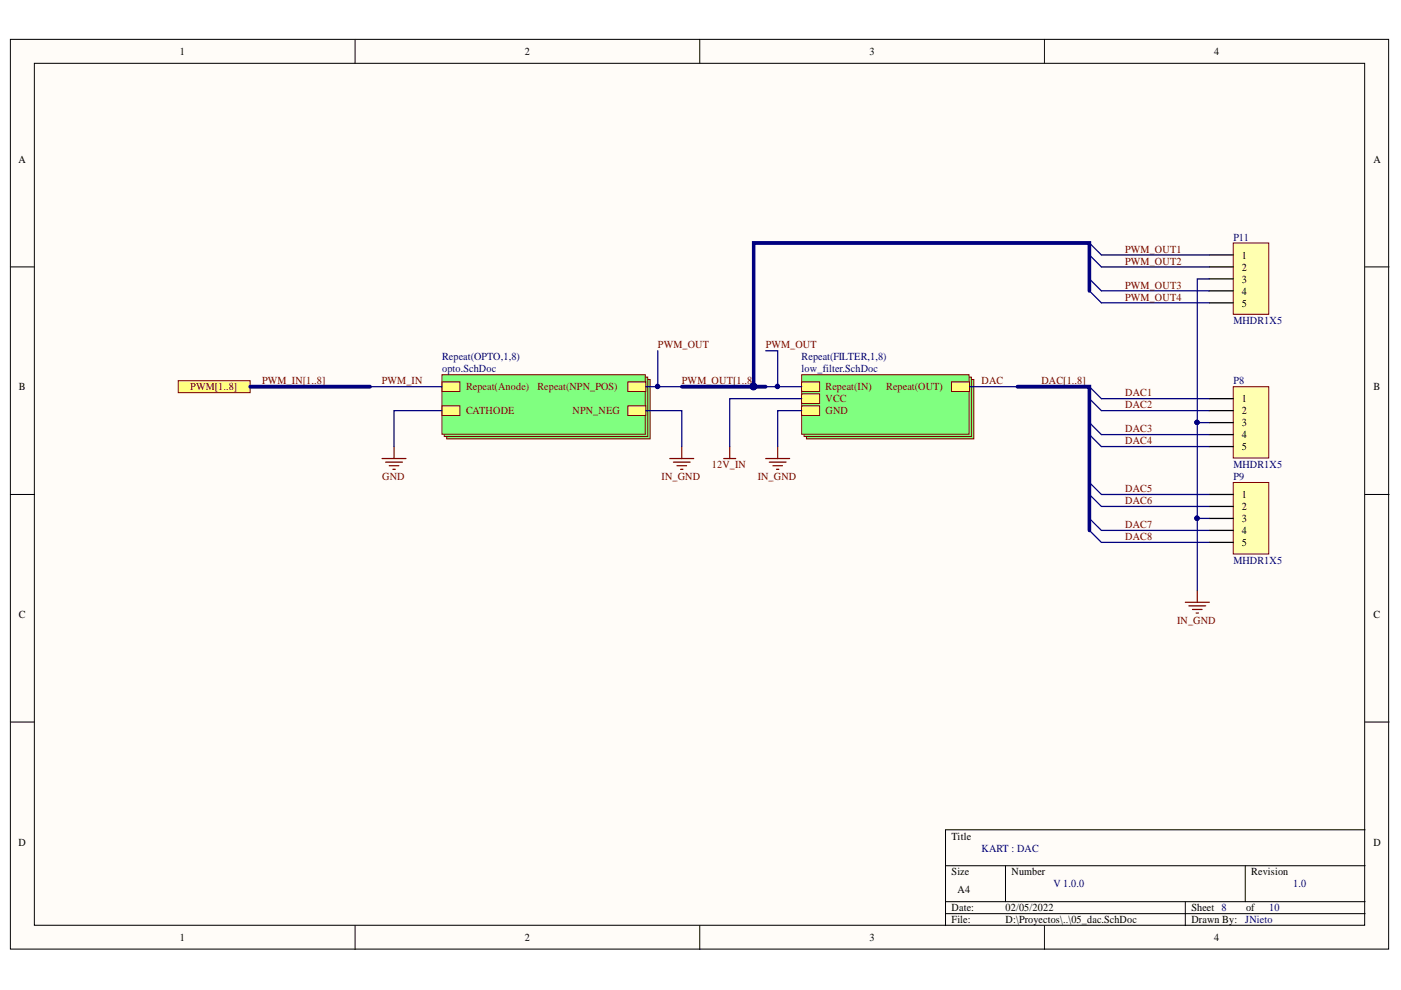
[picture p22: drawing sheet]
<svg xmlns="http://www.w3.org/2000/svg" width="297mm" height="210mm" viewBox="0 0 297 210" stroke-linecap="round" stroke-linejoin="round" font-family="sans-serif">
<defs><g id="words">
<g font-size="2.3">
<text x="38.2" y="11.7">1</text>
<text x="111.2" y="11.7">2</text>
<text x="184.3" y="11.7">3</text>
<text x="257.4" y="11.7">4</text>
<text x="3.9" y="34.5">A</text>
<text x="291.2" y="34.5">A</text>
<text x="263.3" y="54.9">1</text>
<text x="263.3" y="57.4">2</text>
<text x="263.3" y="59.9">3</text>
<text x="263.3" y="62.5">4</text>
<text x="263.3" y="65">5</text>
<text x="4" y="82.7">B</text>
<text x="291.2" y="82.7">B</text>
<text x="263.3" y="85.3">1</text>
<text x="263.3" y="87.8">2</text>
<text x="263.3" y="90.4">3</text>
<text x="263.3" y="92.9">4</text>
<text x="263.3" y="95.4">5</text>
<text x="263.3" y="105.7">1</text>
<text x="263.3" y="108.2">2</text>
<text x="263.3" y="110.7">3</text>
<text x="263.3" y="113.3">4</text>
<text x="263.3" y="115.8">5</text>
<text x="4" y="131">C</text>
<text x="291.2" y="131">C</text>
<text x="3.9" y="179.3">D</text>
<text x="201.8" y="178">Title</text>
<text x="291.2" y="179.3">D</text>
<text x="201.8" y="185.6">Size</text>
<text x="214.5" y="185.6">Number</text>
<text x="265.3" y="185.6">Revision</text>
<text x="203" y="189.4">A4</text>
<text x="201.8" y="193.2">Date:</text>
<text x="201.8" y="195.8">File:</text>
<text x="213.2" y="193.2">02/05/2022</text>
<text x="213.2" y="195.8">D:\Proyectos\..\05_dac.SchDoc</text>
<text x="252.6" y="193.2">Sheet 8</text>
<text x="252.6" y="195.8">Drawn By:</text>
<text x="264.2" y="193.2">of</text>
<text x="38.2" y="199.6">1</text>
<text x="111.2" y="199.6">2</text>
<text x="184.3" y="199.6">3</text>
<text x="257.4" y="199.6">4</text>
</g>
<g font-size="2.3" fill="#800000">
<text x="238.6" y="53.6">PWM_OUT1</text>
<text x="238.6" y="56.1">PWM_OUT2</text>
<text x="238.6" y="61.2">PWM_OUT3</text>
<text x="238.6" y="63.7">PWM_OUT4</text>
<text x="139.5" y="73.9">PWM_OUT</text>
<text x="162.3" y="73.9">PWM_OUT</text>
<text x="40.4" y="82.7">PWM[1..8]</text>
<text x="55.6" y="81.5">PWM_IN[1..8]</text>
<text x="81" y="81.5">PWM_IN</text>
<text x="98.8" y="82.7">Repeat(Anode)</text>
<text x="114" y="82.7">Repeat(NPN_POS)</text>
<text x="144.6" y="81.5">PWM_OUT[1..8]</text>
<text x="175" y="82.7">Repeat(IN)</text>
<text x="187.9" y="82.7">Repeat(OUT)</text>
<text x="208.1" y="81.5">DAC</text>
<text x="220.8" y="81.5">DAC[1..8]</text>
<text x="98.8" y="87.8">CATHODE</text>
<text x="121.4" y="87.8">NPN_NEG</text>
<text x="175" y="85.3">VCC</text>
<text x="175" y="87.8">GND</text>
<text x="238.6" y="84">DAC1</text>
<text x="238.6" y="86.6">DAC2</text>
<text x="238.6" y="91.6">DAC3</text>
<text x="238.6" y="94.2">DAC4</text>
<text x="81" y="101.8">GND</text>
<text x="140.3" y="101.8">IN_GND</text>
<text x="150.9" y="99.2">12V_IN</text>
<text x="160.7" y="101.8">IN_GND</text>
<text x="238.6" y="104.4">DAC5</text>
<text x="238.6" y="106.9">DAC6</text>
<text x="238.6" y="112">DAC7</text>
<text x="238.6" y="114.5">DAC8</text>
<text x="249.6" y="132.3">IN_GND</text>
</g>
<g font-size="2.3" fill="#000080">
<text x="261.5" y="51.1">P11</text>
<text x="261.5" y="68.8">MHDR1X5</text>
<text x="93.7" y="76.4">Repeat(OPTO,1,8)</text>
<text x="170" y="76.4">Repeat(FILTER,1,8)</text>
<text x="93.7" y="78.9">opto.SchDoc</text>
<text x="170" y="78.9">low_filter.SchDoc</text>
<text x="261.5" y="81.5">P8</text>
<text x="261.5" y="99.2">MHDR1X5</text>
<text x="261.5" y="101.8">P9</text>
<text x="261.5" y="119.6">MHDR1X5</text>
<text x="208.1" y="180.5">KART : DAC</text>
<text x="223.3" y="188.1">V 1.0.0</text>
<text x="274.2" y="188.1">1.0</text>
<text x="264" y="195.8">JNieto</text>
<text x="269.1" y="193.2">10</text>
</g>
</g></defs>
<g fill="#fffcf8" stroke="#000" stroke-width=".21">
<path d="M2.2 8.3h292.2v192.9h-292.2z"/>
<path d="M7.3 13.4h282v182.8h-282z"/>
</g>
<g fill="none" stroke="#000" stroke-width=".21">
<path d="M75.3 8.3v5.1M148.4 8.3v5.1M221.4 8.3v5.1M2.2 56.6h5.1M289.4 56.6h5.1M2.2 104.8h5.1M289.4 104.8h5.1M2.2 153.1h5.1M289.4 153.1h5.1M289.4 175.9h-88.9v20.4M75.3 196.3v5M148.4 196.3v5"/>
<path d="M200.5 183.6h88.9M200.5 191.2h88.9M200.5 193.7h88.9M213.2 183.6v7.6M221.4 196.3v5M251.3 191.2v5.1M264 183.6v7.6"/>
</g>
<path d="M37.8 80.7h15.2v2.6h-15.2z" fill-rule="evenodd" fill="#ffff80" stroke="#800000" stroke-width=".21"/>
<g fill="#80ff80" stroke="#800000" stroke-width=".21">
<path d="M94.7 80.5h43.1v12.6h-43.1z"/>
<path d="M94.2 80h43.1v12.5h-43.1z"/>
<path d="M93.7 79.4h43.1v12.7h-43.1z"/>
</g>
<path d="M133.1 86h3.8v2.1h-3.8z" fill-rule="evenodd" fill="#ffff80"/>
<path d="M133.1 86h3.8v2.1h-3.8z" fill="none" stroke="#800000" stroke-width=".21"/>
<path d="M133.1 81h3.8v2h-3.8z" fill-rule="evenodd" fill="#ffff80"/>
<path d="M133.1 81h3.8v2h-3.8z" fill="none" stroke="#800000" stroke-width=".21"/>
<path d="M93.7 86h3.8v2.1h-3.8z" fill-rule="evenodd" fill="#ffff80"/>
<path d="M93.7 86h3.8v2.1h-3.8z" fill="none" stroke="#800000" stroke-width=".21"/>
<path d="M93.7 81h3.8v2h-3.8z" fill-rule="evenodd" fill="#ffff80"/>
<path d="M93.7 81h3.8v2h-3.8z" fill="none" stroke="#800000" stroke-width=".21"/>
<path d="M81 97.2h5.1M81.8 98h3.5M82.5 98.7h2.1M83.3 99.5h.5M83.5 94.7v2.5M142 97.2h5.1M142.8 98h3.5M143.5 98.7h2.1M144.3 99.5h.5M144.5 94.7v2.5" fill="none" stroke="#800000" stroke-width=".26"/>
<g fill="#80ff80" stroke="#800000" stroke-width=".21">
<path d="M171 80.5h35.5v12.6h-35.5z"/>
<path d="M170.5 80h35.5v12.5h-35.5z"/>
<path d="M170 79.4h35.5v12.7h-35.5z"/>
</g>
<path d="M170 83.5h3.8v2h-3.8z" fill-rule="evenodd" fill="#ffff80"/>
<path d="M170 83.5h3.8v2h-3.8z" fill="none" stroke="#800000" stroke-width=".21"/>
<path d="M170 86h3.8v2.1h-3.8z" fill-rule="evenodd" fill="#ffff80"/>
<path d="M170 86h3.8v2.1h-3.8z" fill="none" stroke="#800000" stroke-width=".21"/>
<path d="M170 81h3.8v2h-3.8z" fill-rule="evenodd" fill="#ffff80"/>
<path d="M170 81h3.8v2h-3.8z" fill="none" stroke="#800000" stroke-width=".21"/>
<path d="M201.7 81h3.9v2h-3.9z" fill-rule="evenodd" fill="#ffff80"/>
<path d="M201.7 81h3.9v2h-3.9z" fill="none" stroke="#800000" stroke-width=".21"/>
<path d="M153.4 97.2h2.6M154.7 94.7v2.5M162.3 97.2h5.1M163.1 98h3.6M163.9 98.7h2M164.6 99.5h.5M164.9 94.7v2.5" fill="none" stroke="#800000" stroke-width=".26"/>
<path d="M231 82l2.5 2.5M231 84.5l2.5 2.6M231 89.6l2.5 2.5M231 92.1l2.5 2.6M231 102.3l2.5 2.5M231 104.8l2.5 2.6M231 109.9l2.5 2.6M231 112.5l2.5 2.5" fill="none" stroke="#000080" stroke-width=".26"/>
<path d="M261.5 51.5h7.5v15.1h-7.5z" fill="#ffffb0" stroke="#800000" stroke-width=".21"/>
<path d="M256.4 54.1h5.1M256.4 56.6h5.1M256.4 59.1h5.1M256.4 61.7h5.1M256.4 64.2h5.1" fill="none" stroke="#000" stroke-width=".26"/>
<path d="M261.5 82h7.5v15.1h-7.5z" fill="#ffffb0" stroke="#800000" stroke-width=".21"/>
<path d="M256.4 84.5h5.1M256.4 87.1h5.1M256.4 89.6h5.1M256.4 92.1h5.1M256.4 94.7h5.1" fill="none" stroke="#000" stroke-width=".26"/>
<path d="M261.5 102.3h7.5v15.2h-7.5z" fill="#ffffb0" stroke="#800000" stroke-width=".21"/>
<path d="M256.4 104.8h5.1M256.4 107.4h5.1M256.4 109.9h5.1M256.4 112.5h5.1M256.4 115h5.1" fill="none" stroke="#000" stroke-width=".26"/>
<path d="M251.3 127.7h5.1M252.1 128.5h3.5M252.8 129.2h2.1M253.6 130h.5M253.9 125.2v2.5" fill="none" stroke="#800000" stroke-width=".26"/>
<g fill="none" stroke="#000080" stroke-width=".26">
<path d="M231 51.5l2.5 2.6h22.9M231 54.1l2.5 2.5h22.9M231 59.1l2.5 2.6h22.9M256.4 59.1h-2.5v30.5M139.5 74.4v7.6h-2.6M162.3 74.4h2.6v7.6M231 61.7l2.5 2.5h22.9M78.5 82h15.2M93.7 87.1h-10.2v7.6M136.9 87.1h7.6v7.6M139.5 82h5M162.3 82h7.7"/>
<path d="M170 84.5h-15.3v10.2M170 87.1h-5.1v7.6M205.6 82h10.1M233.5 87.1h22.9M233.5 94.7h22.9M233.5 92.1h22.9M233.5 84.5h22.9M256.4 89.6h-2.5v35.6M233.5 107.4h22.9M233.5 112.5h22.9M233.5 115h22.9M233.5 104.8h22.9"/>
<path d="M253.9 109.9h2.5"/>
</g>
<g fill="#000080" stroke="#000080" stroke-width=".21">
<circle cx="164.8" cy="81.9" r=".46"/>
<circle cx="139.4" cy="81.9" r=".46"/>
<circle cx="253.8" cy="89.6" r=".46"/>
<circle cx="253.8" cy="109.9" r=".47"/>
<circle cx="159.7" cy="81.9" r=".71"/>
</g>
<path d="M231 61.7v-10.2h-71.2v30.5h2.5M53 82h25.5M144.5 82h15.3M215.7 82h15.3v30.5" fill="none" stroke="#000080" stroke-width=".78"/>
<use href="#words"/>
</svg>
